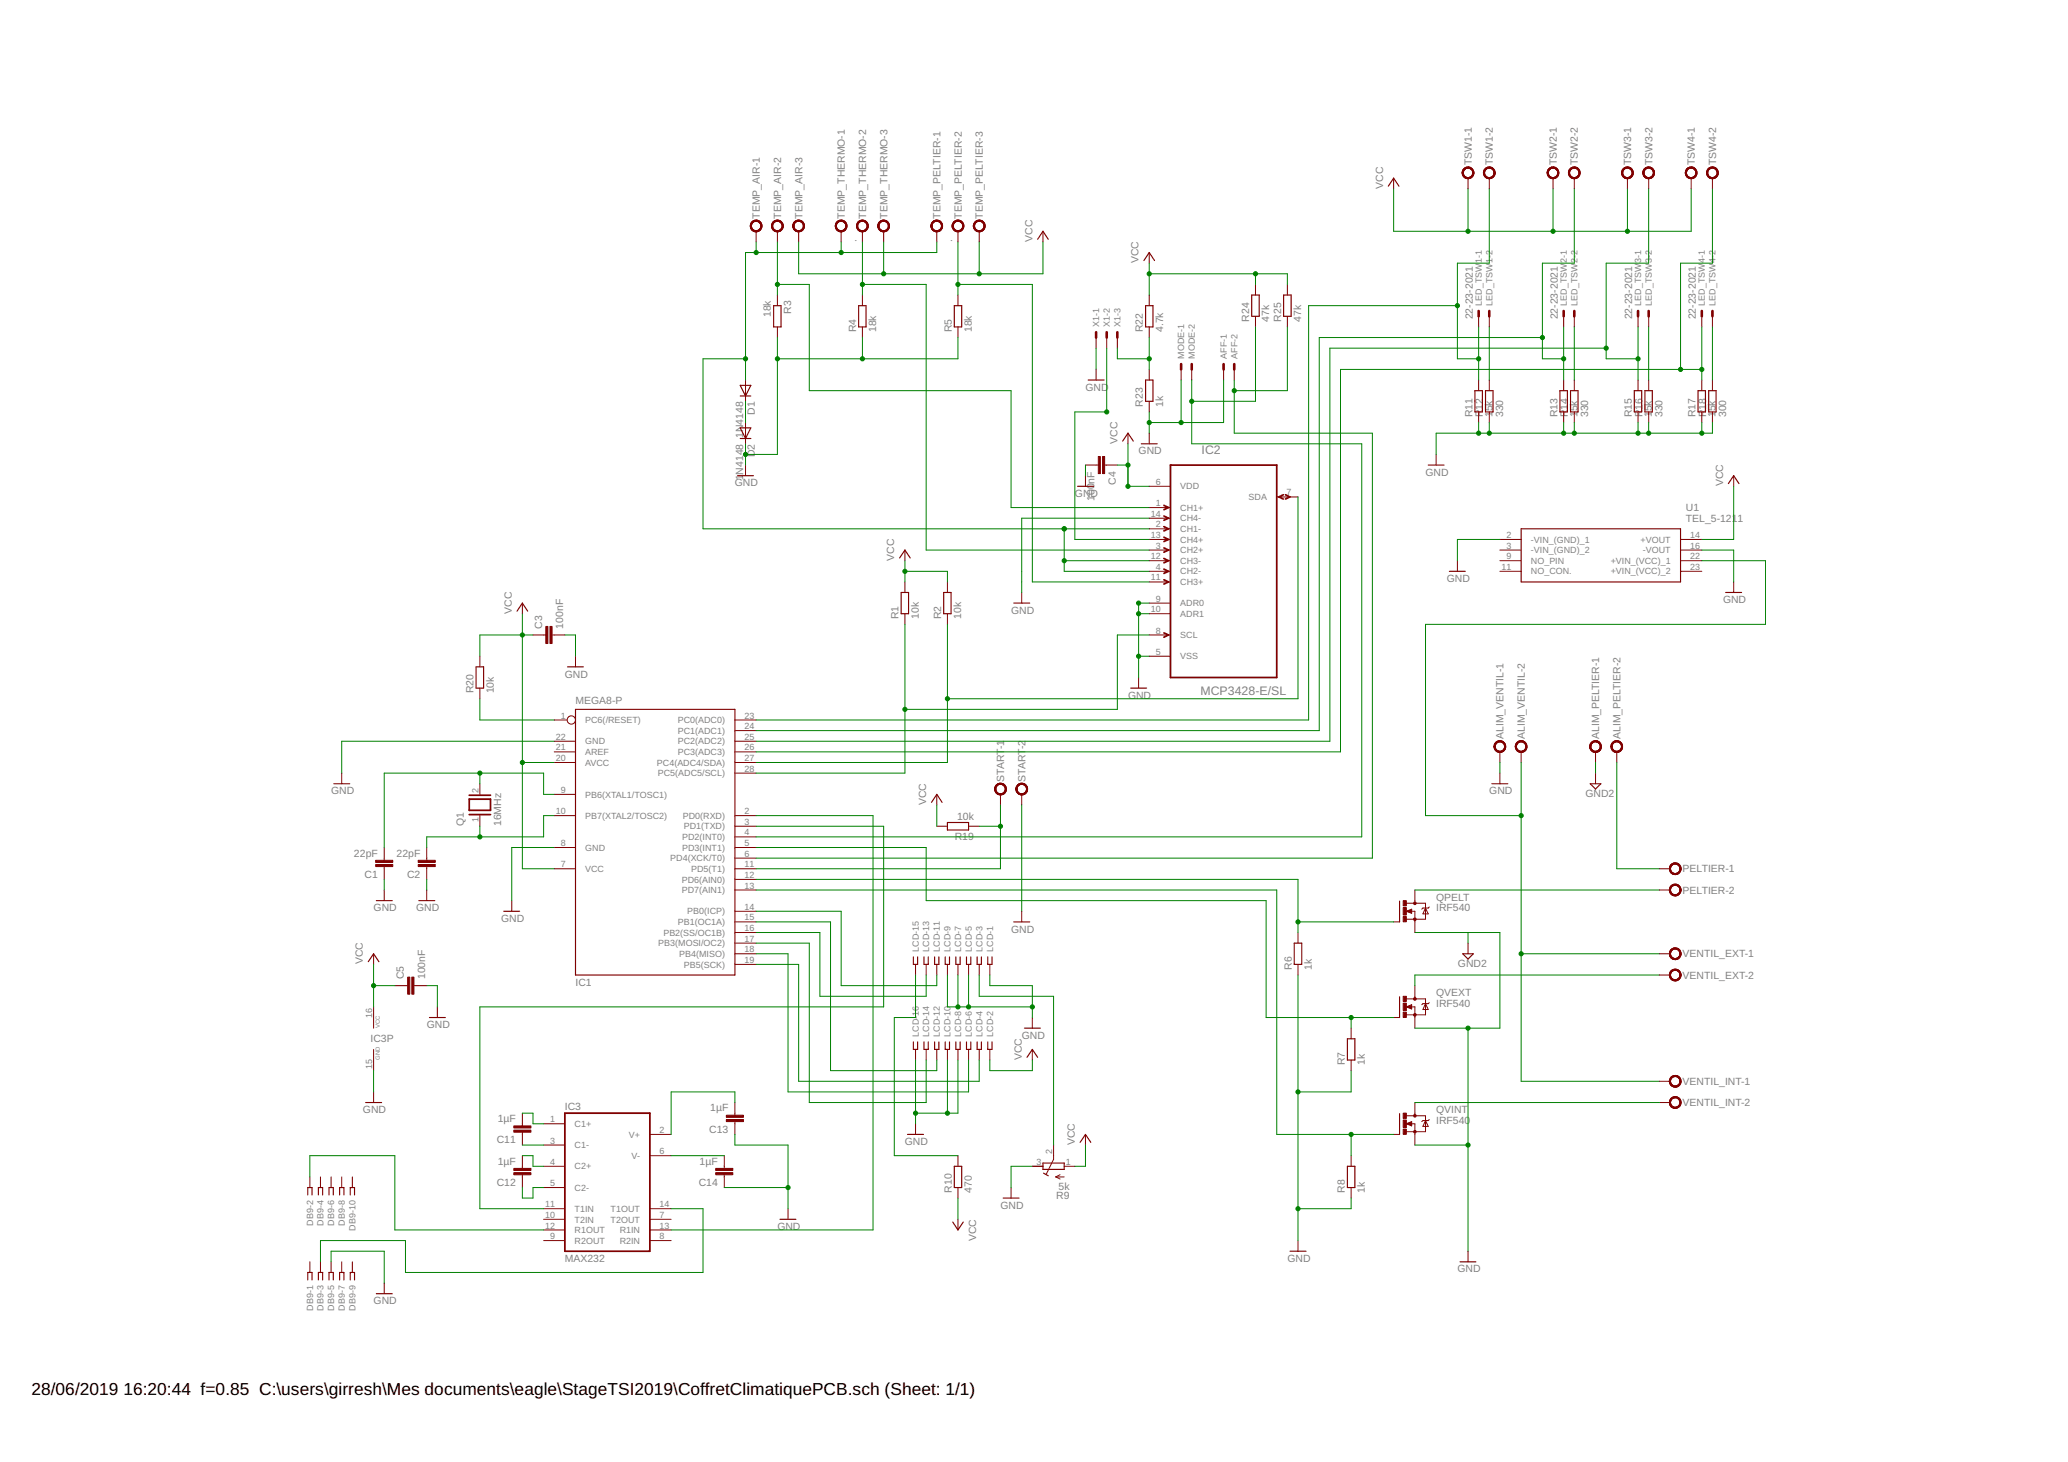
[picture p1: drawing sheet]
<svg xmlns="http://www.w3.org/2000/svg" width="420mm" height="297mm" viewBox="0 0 420 297" stroke-linecap="round" stroke-linejoin="round" font-family="sans-serif">
<defs><g id="words">
<g font-size="3.9">
<text x="6.4" y="283.3">28/06/2019</text>
<text x="25.1" y="283.3">16:20:44 f=0.85 C:\users\girresh\Mes documents\eagle\StageTSI2019\CoffretClimatiquePCB.sch (Sheet: 1/1)</text>
</g>
<g font-size="2.8" fill="#808080">
<text x="244.1" y="92.2">IC2</text>
<text x="243.9" y="141.3">MCP3428-E/SL</text>
</g>
<g font-size="2.4" fill="#808080">
<text x="299" y="33.6" transform="rotate(-90 299 33.6)">TSW1-1</text>
<text x="303.3" y="33.6" transform="rotate(-90 303.3 33.6)">TSW1-2</text>
<text x="316.3" y="33.6" transform="rotate(-90 316.3 33.6)">TSW2-1</text>
<text x="320.6" y="33.6" transform="rotate(-90 320.6 33.6)">TSW2-2</text>
<text x="331.4" y="33.6" transform="rotate(-90 331.4 33.6)">TSW3-1</text>
<text x="335.7" y="33.6" transform="rotate(-90 335.7 33.6)">TSW3-2</text>
<text x="344.3" y="33.6" transform="rotate(-90 344.3 33.6)">TSW4-1</text>
<text x="348.7" y="33.6" transform="rotate(-90 348.7 33.6)">TSW4-2</text>
<text x="281" y="38.4" transform="rotate(-90 281 38.4)">VCC</text>
<text x="154.4" y="44.4" transform="rotate(-90 154.4 44.4)">TEMP_AIR-1</text>
<text x="158.7" y="44.4" transform="rotate(-90 158.7 44.4)">TEMP_AIR-2</text>
<text x="163" y="44.4" transform="rotate(-90 163 44.4)">TEMP_AIR-3</text>
<text x="171.6" y="44.4" transform="rotate(-90 171.6 44.4)">TEMP_THERMO-1</text>
<text x="176" y="44.4" transform="rotate(-90 176 44.4)">TEMP_THERMO-2</text>
<text x="180.3" y="44.4" transform="rotate(-90 180.3 44.4)">TEMP_THERMO-3</text>
<text x="191.1" y="44.4" transform="rotate(-90 191.1 44.4)">TEMP_PELTIER-1</text>
<text x="195.4" y="44.4" transform="rotate(-90 195.4 44.4)">TEMP_PELTIER-2</text>
<text x="199.7" y="44.4" transform="rotate(-90 199.7 44.4)">TEMP_PELTIER-3</text>
<text x="174" y="49.2" transform="rotate(-90 174 49.2)">.</text>
<text x="193.5" y="49.2" transform="rotate(-90 193.5 49.2)">.</text>
<text x="209.7" y="49.2" transform="rotate(-90 209.7 49.2)">VCC</text>
<text x="231.3" y="53.5" transform="rotate(-90 231.3 53.5)">VCC</text>
<text x="156.6" y="64.5" transform="rotate(-90 156.6 64.5)">18k</text>
<text x="160.7" y="63.7" transform="rotate(-90 160.7 63.7)">R3</text>
<text x="253.8" y="65.3" transform="rotate(-90 253.8 65.3)">R24</text>
<text x="257.9" y="65.3" transform="rotate(-90 257.9 65.3)">47k</text>
<text x="260.3" y="65.3" transform="rotate(-90 260.3 65.3)">R25</text>
<text x="264.4" y="65.3" transform="rotate(-90 264.4 65.3)">47k</text>
<text x="299.2" y="64.9" transform="rotate(-90 299.2 64.9)">22-23-2021</text>
<text x="316.5" y="64.9" transform="rotate(-90 316.5 64.9)">22-23-2021</text>
<text x="331.6" y="64.9" transform="rotate(-90 331.6 64.9)">22-23-2021</text>
<text x="344.6" y="64.9" transform="rotate(-90 344.6 64.9)">22-23-2021</text>
<text x="173.9" y="67.5" transform="rotate(-90 173.9 67.5)">R4</text>
<text x="178" y="67.5" transform="rotate(-90 178 67.5)">18k</text>
<text x="193.4" y="67.5" transform="rotate(-90 193.4 67.5)">R5</text>
<text x="197.4" y="67.5" transform="rotate(-90 197.4 67.5)">18k</text>
<text x="232.2" y="67.5" transform="rotate(-90 232.2 67.5)">R22</text>
<text x="236.3" y="67.5" transform="rotate(-90 236.3 67.5)">4.7k</text>
<text x="220.5" y="79.4">GND</text>
<text x="232.2" y="82.6" transform="rotate(-90 232.2 82.6)">R23</text>
<text x="236.3" y="82.6" transform="rotate(-90 236.3 82.6)">1k</text>
<text x="151" y="89" transform="rotate(-90 151 89)">1N</text>
<text x="151" y="86.3" transform="rotate(-90 151 86.3)">4148</text>
<text x="153.4" y="84.2" transform="rotate(-90 153.4 84.2)">D1</text>
<text x="299.1" y="84.8" transform="rotate(-90 299.1 84.8)">R11</text>
<text x="301.3" y="84.8" transform="rotate(-90 301.3 84.8)">R12</text>
<text x="303.2" y="84.8" transform="rotate(-90 303.2 84.8)">15k</text>
<text x="305.4" y="84.8" transform="rotate(-90 305.4 84.8)">330</text>
<text x="316.4" y="84.8" transform="rotate(-90 316.4 84.8)">R13</text>
<text x="318.6" y="84.8" transform="rotate(-90 318.6 84.8)">R14</text>
<text x="320.5" y="84.8" transform="rotate(-90 320.5 84.8)">15k</text>
<text x="322.7" y="84.8" transform="rotate(-90 322.7 84.8)">330</text>
<text x="331.5" y="84.8" transform="rotate(-90 331.5 84.8)">R15</text>
<text x="333.7" y="84.8" transform="rotate(-90 333.7 84.8)">R16</text>
<text x="335.6" y="84.8" transform="rotate(-90 335.6 84.8)">15k</text>
<text x="337.8" y="84.8" transform="rotate(-90 337.8 84.8)">330</text>
<text x="344.5" y="84.8" transform="rotate(-90 344.5 84.8)">R17</text>
<text x="346.6" y="84.8" transform="rotate(-90 346.6 84.8)">R18</text>
<text x="348.6" y="84.8" transform="rotate(-90 348.6 84.8)">15k</text>
<text x="350.7" y="84.8" transform="rotate(-90 350.7 84.8)">300</text>
<text x="153.4" y="92.9" transform="rotate(-90 153.4 92.9)">D2</text>
<text x="227" y="90.2" transform="rotate(-90 227 90.2)">VCC</text>
<text x="231.3" y="92.3">GND</text>
<text x="149.3" y="98.8">GND</text>
<text x="151" y="97.6" transform="rotate(-90 151 97.6)">1</text>
<text x="151" y="96.4" transform="rotate(-90 151 96.4)">N4148</text>
<text x="218.4" y="101">GND</text>
<text x="222.4" y="101.8" transform="rotate(-90 222.4 101.8)">100nF</text>
<text x="226.7" y="98.5" transform="rotate(-90 226.7 98.5)">C4</text>
<text x="289.6" y="96.6">GND</text>
<text x="350.1" y="98.8" transform="rotate(-90 350.1 98.8)">VCC</text>
<text x="342.5" y="106">TEL_5-1211</text>
<text x="342.5" y="103.9">U1</text>
<text x="181.7" y="113.9" transform="rotate(-90 181.7 113.9)">VCC</text>
<text x="293.9" y="118.2">GND</text>
<text x="104" y="124.7" transform="rotate(-90 104 124.7)">VCC</text>
<text x="182.6" y="125.8" transform="rotate(-90 182.6 125.8)">R1</text>
<text x="186.7" y="125.8" transform="rotate(-90 186.7 125.8)">10k</text>
<text x="191.2" y="125.8" transform="rotate(-90 191.2 125.8)">R2</text>
<text x="195.3" y="125.8" transform="rotate(-90 195.3 125.8)">10k</text>
<text x="205.4" y="124.7">GND</text>
<text x="350.1" y="122.5">GND</text>
<text x="110.1" y="127.7" transform="rotate(-90 110.1 127.7)">C3</text>
<text x="114.4" y="127.7" transform="rotate(-90 114.4 127.7)">100nF</text>
<text x="114.8" y="137.7">GND</text>
<text x="96.2" y="140.9" transform="rotate(-90 96.2 140.9)">R20</text>
<text x="100.3" y="140.9" transform="rotate(-90 100.3 140.9)">10k</text>
<text x="116.9" y="143.1">MEGA8-P</text>
<text x="229.2" y="142">GND</text>
<text x="204" y="152.2" transform="rotate(-90 204 152.2)">-1</text>
<text x="208.3" y="152.2" transform="rotate(-90 208.3 152.2)">-2</text>
<text x="305.5" y="150.2" transform="rotate(-90 305.5 150.2)">ALIM_VENTIL-1</text>
<text x="309.8" y="150.2" transform="rotate(-90 309.8 150.2)">ALIM_VENTIL-2</text>
<text x="324.9" y="150.2" transform="rotate(-90 324.9 150.2)">ALIM_PELTIER-1</text>
<text x="329.2" y="150.2" transform="rotate(-90 329.2 150.2)">ALIM_PELTIER-2</text>
<text x="67.3" y="161.4">GND</text>
<text x="204" y="158.8" transform="rotate(-90 204 158.8)">START</text>
<text x="208.3" y="158.8" transform="rotate(-90 208.3 158.8)">START</text>
<text x="302.6" y="161.4">GND</text>
<text x="322.1" y="161.9">GND2</text>
<text x="94.3" y="167.9" transform="rotate(-90 94.3 167.9)">Q1</text>
<text x="101.8" y="167.9" transform="rotate(-90 101.8 167.9)">16MHz</text>
<text x="188.2" y="163.6" transform="rotate(-90 188.2 163.6)">VCC</text>
<text x="194.4" y="166.6">10k</text>
<text x="194" y="170.7">R19</text>
<text x="71.9" y="174">22pF</text>
<text x="74.1" y="178.3">C1</text>
<text x="80.6" y="174">22pF</text>
<text x="82.7" y="178.3">C2</text>
<text x="341.9" y="177.3">PELTIER-1</text>
<text x="75.9" y="185.1">GND</text>
<text x="84.5" y="185.1">GND</text>
<text x="291.8" y="185.1">IRF540</text>
<text x="291.8" y="183">QPELT</text>
<text x="341.9" y="181.6">PELTIER-2</text>
<text x="101.8" y="187.3">GND</text>
<text x="205.4" y="189.5">GND</text>
<text x="73.7" y="195.9" transform="rotate(-90 73.7 195.9)">VCC</text>
<text x="262.4" y="197" transform="rotate(-90 262.4 197)">R6</text>
<text x="266.5" y="197" transform="rotate(-90 266.5 197)">1k</text>
<text x="296.2" y="196.5">GND2</text>
<text x="341.9" y="194.5">VENTIL_EXT-1</text>
<text x="82.1" y="199" transform="rotate(-90 82.1 199)">C5</text>
<text x="86.4" y="199" transform="rotate(-90 86.4 199)">100nF</text>
<text x="116.9" y="200.3">IC1</text>
<text x="291.8" y="202.4">QVEXT</text>
<text x="341.9" y="198.9">VENTIL_EXT-2</text>
<text x="86.7" y="208.9">GND</text>
<text x="291.8" y="204.6">IRF540</text>
<text x="75.3" y="211.7">IC3P</text>
<text x="207.6" y="215.4" transform="rotate(-90 207.6 215.4)">VCC</text>
<text x="207.6" y="211">GND</text>
<text x="273.2" y="216.4" transform="rotate(-90 273.2 216.4)">R7</text>
<text x="277.3" y="216.4" transform="rotate(-90 277.3 216.4)">1k</text>
<text x="341.9" y="220.4">VENTIL_INT-1</text>
<text x="73.7" y="226.2">GND</text>
<text x="101.1" y="228">1µF</text>
<text x="114.8" y="225.6">IC3</text>
<text x="144.3" y="225.8">1µF</text>
<text x="291.8" y="226.2">QVINT</text>
<text x="341.9" y="224.8">VENTIL_INT-2</text>
<text x="100.9" y="232.3">C11</text>
<text x="144.1" y="230.1">C13</text>
<text x="183.8" y="232.6">GND</text>
<text x="218.4" y="232.6" transform="rotate(-90 218.4 232.6)">VCC</text>
<text x="291.8" y="228.3">IRF540</text>
<text x="101.1" y="236.6">1µF</text>
<text x="142.1" y="236.6">1µF</text>
<text x="100.9" y="240.9">C12</text>
<text x="142" y="240.9">C14</text>
<text x="193.4" y="242.3" transform="rotate(-90 193.4 242.3)">R10</text>
<text x="197.4" y="242.3" transform="rotate(-90 197.4 242.3)">470</text>
<text x="203.3" y="245.6">GND</text>
<text x="214.6" y="243.5">R9</text>
<text x="215.1" y="241.7">5k</text>
<text x="273.2" y="242.3" transform="rotate(-90 273.2 242.3)">R8</text>
<text x="277.3" y="242.3" transform="rotate(-90 277.3 242.3)">1k</text>
<text x="157.9" y="249.9">GND</text>
<text x="114.8" y="256.4">MAX232</text>
<text x="198.3" y="252.2" transform="rotate(-90 198.3 252.2)">VCC</text>
<text x="261.6" y="256.4">GND</text>
<text x="296.1" y="258.5">GND</text>
<text x="75.9" y="265">GND</text>
</g>
<g font-size="2" fill="#808080">
<text x="301.1" y="62.1" transform="rotate(-90 301.1 62.1)">LED_TSW1-1</text>
<text x="303.2" y="62.1" transform="rotate(-90 303.2 62.1)">LED_TSW1-2</text>
<text x="318.3" y="62.1" transform="rotate(-90 318.3 62.1)">LED_TSW2-1</text>
<text x="320.5" y="62.1" transform="rotate(-90 320.5 62.1)">LED_TSW2-2</text>
<text x="333.4" y="62.1" transform="rotate(-90 333.4 62.1)">LED_TSW3-1</text>
<text x="335.6" y="62.1" transform="rotate(-90 335.6 62.1)">LED_TSW3-2</text>
<text x="346.4" y="62.1" transform="rotate(-90 346.4 62.1)">LED_TSW4-1</text>
<text x="348.6" y="62.1" transform="rotate(-90 348.6 62.1)">LED_TSW4-2</text>
<text x="223.3" y="66.4" transform="rotate(-90 223.3 66.4)">X1-1</text>
<text x="225.5" y="66.4" transform="rotate(-90 225.5 66.4)">X1-2</text>
<text x="227.7" y="66.4" transform="rotate(-90 227.7 66.4)">X1-3</text>
<text x="240.6" y="72.9" transform="rotate(-90 240.6 72.9)">MODE-1</text>
<text x="242.8" y="72.9" transform="rotate(-90 242.8 72.9)">MODE-2</text>
<text x="249.3" y="72.9" transform="rotate(-90 249.3 72.9)">AFF-1</text>
<text x="251.4" y="72.9" transform="rotate(-90 251.4 72.9)">AFF-2</text>
<text x="234.8" y="98.5">6</text>
<text x="239.8" y="99.4">VDD</text>
<text x="253.7" y="101.6">SDA</text>
<text x="261.4" y="100.7">7</text>
<text x="233.8" y="105">14</text>
<text x="234.8" y="102.8">1</text>
<text x="234.8" y="107.1">2</text>
<text x="239.8" y="103.8">CH1+</text>
<text x="239.8" y="105.9">CH4-</text>
<text x="233.8" y="109.3">13</text>
<text x="233.8" y="113.6">12</text>
<text x="234.8" y="111.4">3</text>
<text x="239.8" y="108.1">CH1-</text>
<text x="239.8" y="110.2">CH4+</text>
<text x="239.8" y="112.4">CH2+</text>
<text x="306.1" y="109.3">2</text>
<text x="306.1" y="111.4">3</text>
<text x="306.1" y="113.6">9</text>
<text x="311" y="110.2">-VIN_(GND)_1</text>
<text x="311" y="112.4">-VIN_(GND)_2</text>
<text x="333.3" y="110.2">+VOUT</text>
<text x="333.8" y="112.4">-VOUT</text>
<text x="343.4" y="109.3">14</text>
<text x="343.4" y="111.4">16</text>
<text x="343.4" y="113.6">22</text>
<text x="233.8" y="117.9">11</text>
<text x="234.8" y="115.8">4</text>
<text x="239.8" y="114.6">CH3-</text>
<text x="239.8" y="116.7">CH2-</text>
<text x="239.8" y="118.9">CH3+</text>
<text x="305" y="115.8">11</text>
<text x="311" y="114.6">NO_PIN</text>
<text x="311" y="116.7">NO_CON.</text>
<text x="327.3" y="114.6">+VIN_(VCC)_1</text>
<text x="327.3" y="116.7">+VIN_(VCC)_2</text>
<text x="343.4" y="115.8">23</text>
<text x="233.8" y="124.4">10</text>
<text x="234.8" y="122.2">9</text>
<text x="239.8" y="123.2">ADR0</text>
<text x="239.8" y="125.4">ADR1</text>
<text x="234.8" y="128.7">8</text>
<text x="239.8" y="129.7">SCL</text>
<text x="234.8" y="133">5</text>
<text x="239.8" y="134">VSS</text>
<text x="113.9" y="146">1</text>
<text x="118.9" y="146.9">PC6(/RESET)</text>
<text x="137.7" y="149.1">PC1(ADC1)</text>
<text x="137.7" y="146.9">PC0(ADC0)</text>
<text x="151.3" y="148.1">24</text>
<text x="151.3" y="146">23</text>
<text x="112.9" y="150.3">22</text>
<text x="112.9" y="152.5">21</text>
<text x="112.9" y="154.6">20</text>
<text x="118.9" y="151.3">GND</text>
<text x="118.9" y="153.4">AREF</text>
<text x="118.9" y="155.6">AVCC</text>
<text x="133.5" y="155.6">PC4(ADC4/SDA)</text>
<text x="137.7" y="153.4">PC3(ADC3)</text>
<text x="137.7" y="151.2">PC2(ADC2)</text>
<text x="151.3" y="154.6">27</text>
<text x="151.3" y="152.5">26</text>
<text x="151.3" y="150.3">25</text>
<text x="97.2" y="161.1" transform="rotate(-90 97.2 161.1)">2</text>
<text x="113.9" y="161.1">9</text>
<text x="133.7" y="157.7">PC5(ADC5/SCL)</text>
<text x="151.3" y="156.8">28</text>
<text x="97.2" y="167" transform="rotate(-90 97.2 167)">1</text>
<text x="112.9" y="165.4">10</text>
<text x="118.9" y="166.4">PB7(XTAL2/TOSC2)</text>
<text x="118.9" y="162">PB6(XTAL1/TOSC1)</text>
<text x="138.7" y="166.4">PD0(RXD)</text>
<text x="151.3" y="167.6">3</text>
<text x="151.3" y="165.4">2</text>
<text x="113.9" y="171.9">8</text>
<text x="118.9" y="172.8">GND</text>
<text x="138.6" y="172.8">PD3(INT1)</text>
<text x="138.6" y="170.7">PD2(INT0)</text>
<text x="138.9" y="168.5">PD1(TXD)</text>
<text x="151.3" y="171.9">5</text>
<text x="151.3" y="169.7">4</text>
<text x="113.9" y="176.2">7</text>
<text x="118.9" y="177.2">VCC</text>
<text x="136.2" y="175">PD4(XCK/T0)</text>
<text x="138.5" y="179.3">PD6(AIN0)</text>
<text x="140.4" y="177.2">PD5(T1)</text>
<text x="151.3" y="178.4">12</text>
<text x="151.3" y="176.2">11</text>
<text x="151.3" y="174">6</text>
<text x="138.5" y="181.5">PD7(AIN1)</text>
<text x="139.6" y="185.8">PB0(ICP)</text>
<text x="151.3" y="184.8">14</text>
<text x="151.3" y="180.5">13</text>
<text x="134.8" y="190.1">PB2(SS/OC1B)</text>
<text x="137.7" y="187.9">PB1(OC1A)</text>
<text x="151.3" y="191.3">17</text>
<text x="151.3" y="189.2">16</text>
<text x="151.3" y="187">15</text>
<text x="133.8" y="192.3">PB3(MOSI/OC2)</text>
<text x="138" y="194.4">PB4(MISO)</text>
<text x="138.9" y="196.6">PB5(SCK)</text>
<text x="151.3" y="195.6">19</text>
<text x="151.3" y="193.5">18</text>
<text x="186.7" y="193.3" transform="rotate(-90 186.7 193.3)">LCD-15</text>
<text x="188.8" y="193.3" transform="rotate(-90 188.8 193.3)">LCD-13</text>
<text x="191" y="193.3" transform="rotate(-90 191 193.3)">LCD-11</text>
<text x="193.1" y="193.3" transform="rotate(-90 193.1 193.3)">LCD-9</text>
<text x="195.3" y="193.3" transform="rotate(-90 195.3 193.3)">LCD-7</text>
<text x="197.4" y="193.3" transform="rotate(-90 197.4 193.3)">LCD-5</text>
<text x="199.6" y="193.3" transform="rotate(-90 199.6 193.3)">LCD-3</text>
<text x="201.8" y="193.3" transform="rotate(-90 201.8 193.3)">LCD-1</text>
<text x="75.6" y="206.9" transform="rotate(-90 75.6 206.9)">16</text>
<text x="186.7" y="210.6" transform="rotate(-90 186.7 210.6)">LCD-16</text>
<text x="188.8" y="210.6" transform="rotate(-90 188.8 210.6)">LCD-14</text>
<text x="191" y="210.6" transform="rotate(-90 191 210.6)">LCD-12</text>
<text x="193.1" y="210.6" transform="rotate(-90 193.1 210.6)">LCD-10</text>
<text x="195.3" y="210.6" transform="rotate(-90 195.3 210.6)">LCD-8</text>
<text x="197.4" y="210.6" transform="rotate(-90 197.4 210.6)">LCD-6</text>
<text x="199.6" y="210.6" transform="rotate(-90 199.6 210.6)">LCD-4</text>
<text x="201.8" y="210.6" transform="rotate(-90 201.8 210.6)">LCD-2</text>
<text x="75.6" y="217.2" transform="rotate(-90 75.6 217.2)">15</text>
<text x="111.8" y="228">1</text>
<text x="111.8" y="232.3">3</text>
<text x="116.7" y="229">C1+</text>
<text x="116.7" y="233.3">C1-</text>
<text x="127.8" y="231.1">V+</text>
<text x="134" y="230.2">2</text>
<text x="111.8" y="236.6">4</text>
<text x="116.7" y="237.6">C2+</text>
<text x="128.3" y="235.4">V-</text>
<text x="134" y="234.5">6</text>
<text x="210.6" y="236.6">3</text>
<text x="213.8" y="234.5" transform="rotate(-90 213.8 234.5)">2</text>
<text x="216.5" y="236.6">1</text>
<text x="110.7" y="245.3">11</text>
<text x="111.8" y="241">5</text>
<text x="116.7" y="241.9">C2-</text>
<text x="134" y="245.3">14</text>
<text x="63.6" y="249" transform="rotate(-90 63.6 249)">DB9-2</text>
<text x="65.8" y="249" transform="rotate(-90 65.8 249)">DB9-4</text>
<text x="67.9" y="249" transform="rotate(-90 67.9 249)">DB9-6</text>
<text x="70.1" y="249" transform="rotate(-90 70.1 249)">DB9-8</text>
<text x="72.2" y="250" transform="rotate(-90 72.2 250)">DB9-10</text>
<text x="110.7" y="247.4">10</text>
<text x="110.7" y="249.6">12</text>
<text x="111.8" y="251.8">9</text>
<text x="116.7" y="246.2">T1IN</text>
<text x="116.7" y="248.4">T2IN</text>
<text x="116.7" y="250.6">R1OUT</text>
<text x="124.1" y="246.2">T1OUT</text>
<text x="124.1" y="248.4">T2OUT</text>
<text x="125.9" y="250.5">R1IN</text>
<text x="134" y="247.4">7</text>
<text x="134" y="249.6">13</text>
<text x="134" y="251.8">8</text>
<text x="116.7" y="252.7">R2OUT</text>
<text x="125.9" y="252.7">R2IN</text>
<text x="63.6" y="266.3" transform="rotate(-90 63.6 266.3)">DB9-1</text>
<text x="65.8" y="266.3" transform="rotate(-90 65.8 266.3)">DB9-3</text>
<text x="67.9" y="266.3" transform="rotate(-90 67.9 266.3)">DB9-5</text>
<text x="70.1" y="266.3" transform="rotate(-90 70.1 266.3)">DB9-7</text>
<text x="72.2" y="266.3" transform="rotate(-90 72.2 266.3)">DB9-9</text>
</g>
<g font-size="1.4" fill="#808080">
<text x="77.2" y="208.9" transform="rotate(-90 77.2 208.9)">VCC</text>
<text x="77.2" y="215.4" transform="rotate(-90 77.2 215.4)">GND</text>
</g>
</g></defs>
<g fill="none" stroke="#800000" stroke-width=".23">
<path d="M282.1 37.8l1-1.6 1.1 1.6M210.8 48.6l1.1-1.6 1.1 1.6M232.4 52.9l1.1-1.6 1.1 1.6M254.3 59.9h1.5v4.4h-1.5zM260.8 59.9h1.5v4.4h-1.5zM150.4 78.3h2.1l-1 2.2zM157.2 62.1h1.5v4.3h-1.5zM174.5 62.1h1.5v4.3h-1.5zM193.9 62.1h1.5v4.3h-1.5zM221.1 77.2h3.2M232.7 62.1h1.6v4.3h-1.6zM232.7 77.2h1.6v4.3h-1.6z"/>
<path d="M299.7 79.4h1.5v4.3h-1.5zM301.8 79.4h1.5v4.3h-1.5zM316.9 79.4h1.6v4.3h-1.6zM319.1 79.4h1.5v4.3h-1.5zM332 79.4h1.5v4.3h-1.5zM334.2 79.4h1.5v4.3h-1.5zM345 79.4h1.5v4.3h-1.5zM347.2 79.4h1.5v4.3h-1.5zM149.8 96.6h3.3M150.4 80.5h2.1M150.4 86.9h2.1l-1 2.2zM150.4 89.1h2.1"/>
<path d="M218.9 98.8h3.3M228.1 89.6l1.1-1.6 1.1 1.6M231.9 90.2h3.2M290.2 94.5h3.2M351.2 98.3l1-1.7 1.1 1.7M182.8 113.4l1.1-1.6 1 1.6M294.5 116.1h3.2M309.1 107.4h32.3v10.8h-32.3zM96.7 135.5h1.6v4.3h-1.6zM105.1 124.2l1-1.7 1.1 1.7M115.3 135.5h3.2M183.1 120.4h1.5v4.3h-1.5z"/>
<path d="M191.7 120.4h1.5v4.3h-1.5zM206 122.5h3.2M229.7 139.8h3.3M350.6 120.4h3.2M67.8 159.2h3.3M116.9 144.1h32.4v54h-32.4zM303.1 159.2h3.2M323.1 159.2h2.1l-1 1.1zM189.3 163l1-1.6 1.1 1.6M192.5 167.1h4.3v1.5h-4.3zM74.8 195.4l1.1-1.6 1.1 1.6M76.5 183h3.2"/>
<path d="M85.1 183h3.2M102.3 185.1h3.3M185.6 194.4v1.5h.8v-1.5M187.7 194.4v1.5h.9v-1.5M189.9 194.4v1.5h.9v-1.5M192 194.4v1.5h.9v-1.5M194.2 194.4v1.5h.9v-1.5M196.4 194.4v1.5h.8v-1.5M198.5 194.4v1.5h.9v-1.5M200.7 194.4v1.5h.8v-1.5M206 187.3h3.2M263 191.6h1.5v4.3h-1.5z"/>
<path d="M284.4 183.1v4.2M297.2 193.8h2.1l-1 1.1zM87.2 206.7h3.3M185.6 211.7v1.5h.8v-1.5M187.7 211.7v1.5h.9v-1.5M189.9 211.7v1.5h.9v-1.5M192 211.7v1.5h.9v-1.5M194.2 211.7v1.5h.9v-1.5M196.4 211.7v1.5h.8v-1.5M198.5 211.7v1.5h.9v-1.5M200.7 211.7v1.5h.8v-1.5M208.1 208.9h3.3"/>
<path d="M208.7 214.8l1-1.6 1.1 1.6M273.7 211.1h1.6v4.3h-1.6zM284.4 202.5v4.2M74.3 224h3.2M184.4 230.5h3.2M193.9 237h1.5v4.3h-1.5zM211.9 236.3h4.3v1.3h-4.3zM212 238.4l1 .5M219.5 232.1l1-1.6 1.1 1.6M273.7 237h1.6v4.3h-1.6zM284.4 226.3v4.2M62.5 242.8v-1.5h.9v1.5"/>
<path d="M64.7 242.8v-1.5h.9v1.5M66.8 242.8v-1.5h.9v1.5M69 242.8v-1.5h.9v1.5M71.2 242.8v-1.5h.8v1.5M158.5 247.7h3.2M193.6 248.3l1 1.6 1.1-1.6M203.8 243.4h3.3M262.1 254.2h3.2M296.6 256.4h3.3M62.5 260.1v-1.6h.9v1.6M64.7 260.1v-1.6h.9v1.6M66.8 260.1v-1.6h.9v1.6"/>
<path d="M69 260.1v-1.6h.9v1.6M71.2 260.1v-1.6h.8v1.6M76.5 262.8h3.2"/>
</g>
<g fill="none" stroke="#800000" stroke-width=".2">
<path d="M283.1 36.2v2.2M298.3 36.2v2.2M302.6 36.2v2.2M315.5 36.2v2.2M319.8 36.2v2.2M330.6 36.2v2.2M335 36.2v2.2M343.6 36.2v2.2M347.9 36.2v2.2M153.6 47v2.1M157.9 47v2.1M157.9 59.9v2.2"/>
<path d="M162.3 47v2.1M170.9 47v2.1M175.2 47v2.1M175.2 59.9v2.2M179.5 47v2.1M190.3 47v2.1M194.6 47v2.1M194.6 59.9v2.2M198.9 47v2.1M211.9 47v2.1M233.5 51.3v2.2M233.5 59.9v2.2"/>
<path d="M255.1 57.8v2.1M261.6 57.8v2.1M151.5 77.2v4.3M157.9 66.4v2.2M175.2 66.4v2.2M194.6 66.4v2.2M222.7 68.6v2.1M222.7 75.1v2.1M224.9 68.6v2.1M227 68.6v2.1M233.5 66.4v2.2M233.5 75.1v2.1"/>
<path d="M240 75.1v2.1M242.1 75.1v2.1M248.6 75.1v2.1M250.8 75.1v2.1M255.1 64.3v2.1M261.6 64.3v2.1M300.4 64.3v2.1M300.4 77.2v2.2M302.6 64.3v2.1M302.6 77.2v2.2M317.7 64.3v2.1M317.7 77.2v2.2"/>
<path d="M319.8 64.3v2.1M319.8 77.2v2.2M332.8 64.3v2.1M332.8 77.2v2.2M335 64.3v2.1M335 77.2v2.2M345.8 64.3v2.1M345.8 77.2v2.2M347.9 64.3v2.1M347.9 77.2v2.2M151.5 85.9v4.3M151.5 94.5v2.1"/>
<path d="M220.5 94.5h2.6M220.5 96.6v2.2M224.4 94.5h2.6M229.2 88v2.2M233.5 98.8h4.3M233.5 81.5v2.2M233.5 88v2.2M291.8 92.3v2.2M300.4 83.7v2.2M302.6 83.7v2.2M317.7 83.7v2.2M319.8 83.7v2.2"/>
<path d="M332.8 83.7v2.2M335 83.7v2.2M345.8 83.7v2.2M347.9 83.7v2.2M352.2 96.6v2.2M183.9 111.8v2.1M183.9 118.2v2.2M192.5 118.2v2.2M233.5 103.1h4.3M233.5 105.3h4.3M233.5 107.4h4.3M233.5 109.6h4.3"/>
<path d="M233.5 111.8h4.3M233.5 113.9h4.3M233.5 116.1h4.3M233.5 118.2h4.3M259.4 101h4.3M296.1 113.9v2.2M304.7 109.6h4.4M304.7 111.8h4.4M304.7 113.9h4.4M304.7 116.1h4.4M341.4 109.6h4.4M341.4 111.8h4.4"/>
<path d="M341.4 113.9h4.4M341.4 116.1h4.4M352.2 118.2v2.2M97.5 133.3v2.2M97.5 139.8v2.2M106.1 122.5v2.2M108.3 129h2.6M112.2 129h2.6M116.9 133.3v2.2M183.9 124.7v2.2M192.5 124.7v2.2M207.6 120.4v2.1"/>
<path d="M231.3 137.6v2.2M233.5 122.5h4.3M233.5 124.7h4.3M233.5 129h4.3M233.5 133.3h4.3M69.4 157.1v2.1M97.5 159.2v2.2M112.6 150.6h4.3M112.6 152.8h4.3M112.6 154.9h4.3M112.6 146.3h2.6M149.3 150.6h4.3"/>
<path d="M149.3 152.8h4.3M149.3 154.9h4.3M149.3 157.1h4.3M149.3 148.4h4.3M149.3 146.3h4.3M304.7 152.8v2.1M304.7 157.1v2.1M309.1 152.8v2.1M324.2 152.8v2.1M324.2 157.1v2.1M328.5 152.8v2.1M78.1 172.2v2.6"/>
<path d="M78.1 176.1v2.6M86.7 172.2v2.6M86.7 176.1v2.6M97.5 165.7v2.2M112.6 165.7h4.3M112.6 161.4h4.3M112.6 172.2h4.3M112.6 176.5h4.3M149.3 165.7h4.3M149.3 172.2h4.3M149.3 176.5h4.3M149.3 178.7h4.3"/>
<path d="M149.3 174.3h4.3M149.3 170h4.3M149.3 167.9h4.3M190.3 167.9h2.2M190.3 161.4v2.2M196.8 167.9h2.1M203.3 161.4v2.2M207.6 161.4v2.2M337.1 176.5h2.2M75.9 193.8v2.1M78.1 180.8v2.2M86.7 180.8v2.2"/>
<path d="M104 183v2.1M149.3 195.9h4.3M149.3 193.8h4.3M149.3 191.6h4.3M149.3 189.5h4.3M149.3 187.3h4.3M149.3 185.1h4.3M149.3 180.8h4.3M186 195.9v2.2M188.2 195.9v2.2M190.3 195.9v2.2M192.5 195.9v2.2"/>
<path d="M194.6 195.9v2.2M196.8 195.9v2.2M198.9 195.9v2.2M201.1 195.9v2.2M207.6 185.1v2.2M263.7 189.5v2.1M263.7 195.9v2.2M283.1 187.3h1.3M285.7 185.1l1.1-.4v.9zM285.7 183.5h3.9v3.3h-3.9M286.7 185.1h.8v4.4M287.5 180.8v2.7"/>
<path d="M289.6 184.5l.6 1.2h-1.1zM290.4 184.3l-.2 .2h-1.1l-.2 .2M298.3 191.6v2.2M337.1 193.8h2.2M337.1 180.8h2.2M337.1 198.1h2.2M75.9 204.6v4.3M75.9 213.2v4.3M80.2 200.3h2.6M84.1 200.3h2.6M88.9 204.6v2.1M186 213.2v2.2"/>
<path d="M188.2 213.2v2.2M190.3 213.2v2.2M192.5 213.2v2.2M194.6 213.2v2.2M196.8 213.2v2.2M198.9 213.2v2.2M201.1 213.2v2.2M209.7 206.7v2.2M209.7 213.2v2.2M274.5 208.9v2.2M274.5 215.4v2.1M283.1 206.7h1.3"/>
<path d="M285.7 204.6l1.1-.5v.9zM285.7 202.9h3.9v3.3h-3.9M286.7 204.6h.8v4.3M287.5 200.3v2.6M289.6 203.9l.6 1.2h-1.1zM290.4 203.7l-.2 .2h-1.1l-.2 .2M337.1 219.7h2.2M62.9 239.1v2.2M65.1 239.1v2.2M67.3 239.1v2.2M69.4 239.1v2.2M71.6 239.1v2.2"/>
<path d="M75.9 221.8v2.2M106.1 226.2v2.5M106.1 230v2.6M106.1 234.8v2.6M106.1 238.7v2.6M110.4 228.3h4.4M110.4 232.6h4.4M110.4 237h4.4M132 230.5h4.4M132 234.8h4.4M147.2 234.8v2.6M147.2 238.7v2.6"/>
<path d="M149.3 224v2.6M149.3 227.9v2.6M186 228.3v2.2M194.6 234.8v2.2M209.7 237h2.2M214.1 232.6v2.9l-1.5 3M214.5 239.1h1.7M214.5 239.1l.9 .4M215.4 238.7l-.9 .4M216.2 237h2.2M220.5 230.5v2.1M274.5 234.8v2.2"/>
<path d="M283.1 230.5h1.3M285.7 228.3l1.1-.4v.8zM285.7 226.7h3.9v3.2h-3.9M286.7 228.3h.8v4.3M287.5 224v2.7M289.6 227.7l.6 1.2h-1.1zM290.4 227.5l-.2 .2h-1.1l-.2 .2M337.1 224h2.2M62.9 256.4v2.1M65.1 256.4v2.1M67.3 256.4v2.1M69.4 256.4v2.1"/>
<path d="M71.6 256.4v2.1M110.4 241.3h4.4M110.4 245.6h4.4M110.4 247.7h4.4M110.4 249.9h4.4M110.4 252.1h4.4M132 245.6h4.4M132 247.7h4.4M132 249.9h4.4M132 252.1h4.4M160.1 245.6v2.1M194.6 241.3v2.1"/>
<path d="M194.6 247.7v2.2M205.4 241.3v2.1M263.7 252.1v2.1M274.5 241.3v2.1M298.3 254.2v2.2M78.1 260.7v2.1"/>
<circle cx="116.1" cy="146.3" r=".85"/>
</g>
<g fill="none" stroke="#800000" stroke-width=".36">
<path d="M237.8 94.5h21.6v43.1h-21.6zM236.5 102.7l.9 .4-.9 .4M236.5 104.8l.9 .5-.9 .4M236.5 107l.9 .4-.9 .5M236.5 109.2l.9 .4-.9 .4M236.5 111.3l.9 .5-.9 .4M236.5 113.5l.9 .4-.9 .4M236.5 115.6l.9 .5-.9 .4M236.5 117.8l.9 .4-.9 .5M260.7 100.5l-.9 .5 .9 .4M261.2 100.5l.9 .5-.9 .4M236.5 128.6l.9 .4-.9 .5"/>
<path d="M95.3 162.4h4.4v2.2h-4.4zM95.3 161.6h4.4M95.3 165.5h4.4M114.8 226.2h17.2v28h-17.2z"/>
</g>
<g fill="#800000" stroke="#800000" stroke-width=".2">
<path d="M76.3 174.8h3.5v.4h-3.5z"/>
<path d="M76.3 175.6h3.5v.5h-3.5z"/>
<path d="M85 174.8h3.4v.4h-3.4z"/>
<path d="M85 175.6h3.4v.5h-3.4z"/>
<path d="M111.7 127.3h.5v3.4h-.5z"/>
<path d="M110.9 127.3h.4v3.4h-.4z"/>
<path d="M223.1 92.8h.5v3.4h-.5z"/>
<path d="M224 92.8h.4v3.4h-.4z"/>
<path d="M83.7 198.5h.4v3.5h-.4z"/>
<path d="M82.8 198.5h.4v3.5h-.4z"/>
<path d="M285.1 186.2h.6v1.1h-.6z"/>
<path d="M285.1 183h.6v1h-.6z"/>
<path d="M285.1 184.4h.6v1.5h-.6z"/>
<path d="M285.1 205.7h.6v1h-.6z"/>
<path d="M285.1 202.4h.6v1.1h-.6z"/>
<path d="M285.1 203.8h.6v1.5h-.6z"/>
<path d="M285.1 229.4h.6v1.1h-.6z"/>
<path d="M285.1 226.2h.6v1h-.6z"/>
<path d="M285.1 227.6h.6v1.5h-.6z"/>
<path d="M104.4 228.7h3.5v.5h-3.5z"/>
<path d="M104.4 229.6h3.5v.4h-3.5z"/>
<path d="M104.4 237.4h3.5v.4h-3.5z"/>
<path d="M104.4 238.3h3.5v.4h-3.5z"/>
<path d="M147.6 226.6h3.4v.4h-3.4z"/>
<path d="M147.6 227.5h3.4v.4h-3.4z"/>
<path d="M145.4 237.4h3.5v.4h-3.5z"/>
<path d="M145.4 238.3h3.5v.4h-3.5z"/>
</g>
<g fill="#800000" stroke="#800000" stroke-width=".2">
<path d="M339.5 192.9a1.18 1.18 0 0 1 1.9 .3 1.18 1.18 0 0 1-.7 1.7 1.18 1.18 0 0 1-1.5-1.1h.2a.97 .97 0 0 1 1.3-.9 .97 .97 0 0 1 .3 1.6 .97 .97 0 0 1-1.6-.5v-.2h-.2z" fill-rule="evenodd"/>
<path d="M339.5 192.9a1.18 1.18 0 0 1 1.9 .3 1.18 1.18 0 0 1-.7 1.7 1.18 1.18 0 0 1-1.5-1.1h.2a.97 .97 0 0 1 1.3-.9 .97 .97 0 0 1 .3 1.6 .97 .97 0 0 1-1.6-.5v-.2h-.2z" fill-rule="evenodd"/>
<path d="M339.5 192.9a1.18 1.18 0 0 1 1.9 .3 1.18 1.18 0 0 1-.7 1.7 1.18 1.18 0 0 1-1.5-1.1h.2a.97 .97 0 0 1 1.3-.9 .97 .97 0 0 1 .3 1.6 .97 .97 0 0 1-1.6-.5v-.2h-.2z" fill-rule="evenodd"/>
<path d="M339.5 197.2a1.18 1.18 0 0 1 1.9 .3 1.18 1.18 0 0 1-.7 1.7 1.18 1.18 0 0 1-1.5-1.1h.2a.97 .97 0 0 1 1.3-.9 .97 .97 0 0 1 .3 1.6 .97 .97 0 0 1-1.6-.4v-.3h-.2z" fill-rule="evenodd"/>
<path d="M339.5 197.2a1.18 1.18 0 0 1 1.9 .3 1.18 1.18 0 0 1-.7 1.7 1.18 1.18 0 0 1-1.5-1.1h.2a.97 .97 0 0 1 1.3-.9 .97 .97 0 0 1 .3 1.6 .97 .97 0 0 1-1.6-.4v-.3h-.2z" fill-rule="evenodd"/>
<path d="M339.5 197.2a1.18 1.18 0 0 1 1.9 .3 1.18 1.18 0 0 1-.7 1.7 1.18 1.18 0 0 1-1.5-1.1h.2a.97 .97 0 0 1 1.3-.9 .97 .97 0 0 1 .3 1.6 .97 .97 0 0 1-1.6-.4v-.3h-.2z" fill-rule="evenodd"/>
<path d="M339.5 218.8a1.18 1.18 0 0 1 1.9 .3 1.18 1.18 0 0 1-.7 1.7 1.18 1.18 0 0 1-1.5-1.1h.2a.97 .97 0 0 1 1.3-.9 .97 .97 0 0 1 .3 1.6 .97 .97 0 0 1-1.6-.5v-.2h-.2z" fill-rule="evenodd"/>
<path d="M339.5 218.8a1.18 1.18 0 0 1 1.9 .3 1.18 1.18 0 0 1-.7 1.7 1.18 1.18 0 0 1-1.5-1.1h.2a.97 .97 0 0 1 1.3-.9 .97 .97 0 0 1 .3 1.6 .97 .97 0 0 1-1.6-.5v-.2h-.2z" fill-rule="evenodd"/>
<path d="M339.5 218.8a1.18 1.18 0 0 1 1.9 .3 1.18 1.18 0 0 1-.7 1.7 1.18 1.18 0 0 1-1.5-1.1h.2a.97 .97 0 0 1 1.3-.9 .97 .97 0 0 1 .3 1.6 .97 .97 0 0 1-1.6-.5v-.2h-.2z" fill-rule="evenodd"/>
<path d="M339.5 223.1a1.18 1.18 0 0 1 1.9 .3 1.18 1.18 0 0 1-.7 1.7 1.18 1.18 0 0 1-1.5-1.1h.2a.97 .97 0 0 1 1.3-.9 .97 .97 0 0 1 .3 1.6 .97 .97 0 0 1-1.6-.4v-.3h-.2z" fill-rule="evenodd"/>
<path d="M339.5 223.1a1.18 1.18 0 0 1 1.9 .3 1.18 1.18 0 0 1-.7 1.7 1.18 1.18 0 0 1-1.5-1.1h.2a.97 .97 0 0 1 1.3-.9 .97 .97 0 0 1 .3 1.6 .97 .97 0 0 1-1.6-.4v-.3h-.2z" fill-rule="evenodd"/>
<path d="M339.5 223.1a1.18 1.18 0 0 1 1.9 .3 1.18 1.18 0 0 1-.7 1.7 1.18 1.18 0 0 1-1.5-1.1h.2a.97 .97 0 0 1 1.3-.9 .97 .97 0 0 1 .3 1.6 .97 .97 0 0 1-1.6-.4v-.3h-.2z" fill-rule="evenodd"/>
<path d="M303.9 150.8a1.18 1.18 0 0 1 1.9 .3 1.18 1.18 0 0 1-.8 1.7 1.18 1.18 0 0 1-1.4-1.1h.2a.97 .97 0 0 1 1.3-.9 .97 .97 0 0 1 .3 1.6 .97 .97 0 0 1-1.6-.4v-.3h-.2z" fill-rule="evenodd"/>
<path d="M303.9 150.8a1.18 1.18 0 0 1 1.9 .3 1.18 1.18 0 0 1-.8 1.7 1.18 1.18 0 0 1-1.4-1.1h.2a.97 .97 0 0 1 1.3-.9 .97 .97 0 0 1 .3 1.6 .97 .97 0 0 1-1.6-.4v-.3h-.2z" fill-rule="evenodd"/>
<path d="M303.9 150.8a1.18 1.18 0 0 1 1.9 .3 1.18 1.18 0 0 1-.8 1.7 1.18 1.18 0 0 1-1.4-1.1h.2a.97 .97 0 0 1 1.3-.9 .97 .97 0 0 1 .3 1.6 .97 .97 0 0 1-1.6-.4v-.3h-.2z" fill-rule="evenodd"/>
<path d="M308.3 150.8a1.18 1.18 0 0 1 1.8 .3 1.18 1.18 0 0 1-.8 1.7 1.18 1.18 0 0 1-1.4-1.1h.2a.97 .97 0 0 1 1.3-.9 .97 .97 0 0 1 .3 1.6 .97 .97 0 0 1-1.6-.4v-.3h-.2z" fill-rule="evenodd"/>
<path d="M308.3 150.8a1.18 1.18 0 0 1 1.8 .3 1.18 1.18 0 0 1-.8 1.7 1.18 1.18 0 0 1-1.4-1.1h.2a.97 .97 0 0 1 1.3-.9 .97 .97 0 0 1 .3 1.6 .97 .97 0 0 1-1.6-.4v-.3h-.2z" fill-rule="evenodd"/>
<path d="M308.3 150.8a1.18 1.18 0 0 1 1.8 .3 1.18 1.18 0 0 1-.8 1.7 1.18 1.18 0 0 1-1.4-1.1h.2a.97 .97 0 0 1 1.3-.9 .97 .97 0 0 1 .3 1.6 .97 .97 0 0 1-1.6-.4v-.3h-.2z" fill-rule="evenodd"/>
<path d="M323.4 150.8a1.18 1.18 0 0 1 1.8 .3 1.18 1.18 0 0 1-.7 1.7 1.18 1.18 0 0 1-1.5-1.1h.2a.97 .97 0 0 1 1.4-.9 .97 .97 0 0 1 .2 1.6 .97 .97 0 0 1-1.6-.4v-.3h-.2z" fill-rule="evenodd"/>
<path d="M323.4 150.8a1.18 1.18 0 0 1 1.8 .3 1.18 1.18 0 0 1-.7 1.7 1.18 1.18 0 0 1-1.5-1.1h.2a.97 .97 0 0 1 1.4-.9 .97 .97 0 0 1 .2 1.6 .97 .97 0 0 1-1.6-.4v-.3h-.2z" fill-rule="evenodd"/>
<path d="M323.4 150.8a1.18 1.18 0 0 1 1.8 .3 1.18 1.18 0 0 1-.7 1.7 1.18 1.18 0 0 1-1.5-1.1h.2a.97 .97 0 0 1 1.4-.9 .97 .97 0 0 1 .2 1.6 .97 .97 0 0 1-1.6-.4v-.3h-.2z" fill-rule="evenodd"/>
<path d="M327.7 150.8a1.18 1.18 0 0 1 1.8 .3 1.18 1.18 0 0 1-.7 1.7 1.18 1.18 0 0 1-1.5-1.1h.2a.97 .97 0 0 1 1.4-.9 .97 .97 0 0 1 .2 1.6 .97 .97 0 0 1-1.5-.4l-.1-.3h-.2z" fill-rule="evenodd"/>
<path d="M327.7 150.8a1.18 1.18 0 0 1 1.8 .3 1.18 1.18 0 0 1-.7 1.7 1.18 1.18 0 0 1-1.5-1.1h.2a.97 .97 0 0 1 1.4-.9 .97 .97 0 0 1 .2 1.6 .97 .97 0 0 1-1.5-.4l-.1-.3h-.2z" fill-rule="evenodd"/>
<path d="M327.7 150.8a1.18 1.18 0 0 1 1.8 .3 1.18 1.18 0 0 1-.7 1.7 1.18 1.18 0 0 1-1.5-1.1h.2a.97 .97 0 0 1 1.4-.9 .97 .97 0 0 1 .2 1.6 .97 .97 0 0 1-1.5-.4l-.1-.3h-.2z" fill-rule="evenodd"/>
<path d="M339.5 175.6a1.18 1.18 0 0 1 1.9 .3 1.18 1.18 0 0 1-.7 1.7 1.18 1.18 0 0 1-1.5-1.1h.2a.97 .97 0 0 1 1.3-.9 .97 .97 0 0 1 .3 1.6 .97 .97 0 0 1-1.6-.4v-.3h-.2z" fill-rule="evenodd"/>
<path d="M339.5 175.6a1.18 1.18 0 0 1 1.9 .3 1.18 1.18 0 0 1-.7 1.7 1.18 1.18 0 0 1-1.5-1.1h.2a.97 .97 0 0 1 1.3-.9 .97 .97 0 0 1 .3 1.6 .97 .97 0 0 1-1.6-.4v-.3h-.2z" fill-rule="evenodd"/>
<path d="M339.5 175.6a1.18 1.18 0 0 1 1.9 .3 1.18 1.18 0 0 1-.7 1.7 1.18 1.18 0 0 1-1.5-1.1h.2a.97 .97 0 0 1 1.3-.9 .97 .97 0 0 1 .3 1.6 .97 .97 0 0 1-1.6-.4v-.3h-.2z" fill-rule="evenodd"/>
<path d="M339.5 180a1.18 1.18 0 0 1 1.9 .2 1.18 1.18 0 0 1-.7 1.8 1.18 1.18 0 0 1-1.5-1.2h.2a.97 .97 0 0 1 1.3-.9 .97 .97 0 0 1 .3 1.6 .97 .97 0 0 1-1.6-.4v-.3h-.2z" fill-rule="evenodd"/>
<path d="M339.5 180a1.18 1.18 0 0 1 1.9 .2 1.18 1.18 0 0 1-.7 1.8 1.18 1.18 0 0 1-1.5-1.2h.2a.97 .97 0 0 1 1.3-.9 .97 .97 0 0 1 .3 1.6 .97 .97 0 0 1-1.6-.4v-.3h-.2z" fill-rule="evenodd"/>
<path d="M339.5 180a1.18 1.18 0 0 1 1.9 .2 1.18 1.18 0 0 1-.7 1.8 1.18 1.18 0 0 1-1.5-1.2h.2a.97 .97 0 0 1 1.3-.9 .97 .97 0 0 1 .3 1.6 .97 .97 0 0 1-1.6-.4v-.3h-.2z" fill-rule="evenodd"/>
<path d="M152.8 45a1.18 1.18 0 0 1 1.9 .3 1.18 1.18 0 0 1-.8 1.7 1.18 1.18 0 0 1-1.5-1.1h.3a.97 .97 0 0 1 1.3-.9 .97 .97 0 0 1 .3 1.6 .97 .97 0 0 1-1.6-.4v-.3h-.3z" fill-rule="evenodd"/>
<path d="M152.8 45a1.18 1.18 0 0 1 1.9 .3 1.18 1.18 0 0 1-.8 1.7 1.18 1.18 0 0 1-1.5-1.1h.3a.97 .97 0 0 1 1.3-.9 .97 .97 0 0 1 .3 1.6 .97 .97 0 0 1-1.6-.4v-.3h-.3z" fill-rule="evenodd"/>
<path d="M152.8 45a1.18 1.18 0 0 1 1.9 .3 1.18 1.18 0 0 1-.8 1.7 1.18 1.18 0 0 1-1.5-1.1h.3a.97 .97 0 0 1 1.3-.9 .97 .97 0 0 1 .3 1.6 .97 .97 0 0 1-1.6-.4v-.3h-.3z" fill-rule="evenodd"/>
<path d="M157.1 45a1.18 1.18 0 0 1 1.9 .3 1.18 1.18 0 0 1-.7 1.7 1.18 1.18 0 0 1-1.5-1.1h.2a.97 .97 0 0 1 1.4-.8 .97 .97 0 0 1 .1 1.6 .97 .97 0 0 1-1.5-.5v-.3h-.2z" fill-rule="evenodd"/>
<path d="M157.1 45a1.18 1.18 0 0 1 1.9 .3 1.18 1.18 0 0 1-.7 1.7 1.18 1.18 0 0 1-1.5-1.1h.2a.97 .97 0 0 1 1.4-.8 .97 .97 0 0 1 .1 1.6 .97 .97 0 0 1-1.5-.5v-.3h-.2z" fill-rule="evenodd"/>
<path d="M157.1 45a1.18 1.18 0 0 1 1.9 .3 1.18 1.18 0 0 1-.7 1.7 1.18 1.18 0 0 1-1.5-1.1h.2a.97 .97 0 0 1 1.4-.8 .97 .97 0 0 1 .1 1.6 .97 .97 0 0 1-1.5-.5v-.3h-.2z" fill-rule="evenodd"/>
<path d="M161.4 45a1.18 1.18 0 0 1 1.9 .3 1.18 1.18 0 0 1-.7 1.7 1.18 1.18 0 0 1-1.5-1.1h.2a.97 .97 0 0 1 1.4-.8 .97 .97 0 0 1 .1 1.6 .97 .97 0 0 1-1.5-.5v-.3h-.2z" fill-rule="evenodd"/>
<path d="M161.4 45a1.18 1.18 0 0 1 1.9 .3 1.18 1.18 0 0 1-.7 1.7 1.18 1.18 0 0 1-1.5-1.1h.2a.97 .97 0 0 1 1.4-.8 .97 .97 0 0 1 .1 1.6 .97 .97 0 0 1-1.5-.5v-.3h-.2z" fill-rule="evenodd"/>
<path d="M161.4 45a1.18 1.18 0 0 1 1.9 .3 1.18 1.18 0 0 1-.7 1.7 1.18 1.18 0 0 1-1.5-1.1h.2a.97 .97 0 0 1 1.4-.8 .97 .97 0 0 1 .1 1.6 .97 .97 0 0 1-1.5-.5v-.3h-.2z" fill-rule="evenodd"/>
<path d="M170.1 45a1.18 1.18 0 0 1 1.8 .3 1.18 1.18 0 0 1-.7 1.7 1.18 1.18 0 0 1-1.5-1.1h.2a.97 .97 0 0 1 1.4-.8 .97 .97 0 0 1 .2 1.6 .97 .97 0 0 1-1.6-.5v-.3h-.2z" fill-rule="evenodd"/>
<path d="M170.1 45a1.18 1.18 0 0 1 1.8 .3 1.18 1.18 0 0 1-.7 1.7 1.18 1.18 0 0 1-1.5-1.1h.2a.97 .97 0 0 1 1.4-.8 .97 .97 0 0 1 .2 1.6 .97 .97 0 0 1-1.6-.5v-.3h-.2z" fill-rule="evenodd"/>
<path d="M170.1 45a1.18 1.18 0 0 1 1.8 .3 1.18 1.18 0 0 1-.7 1.7 1.18 1.18 0 0 1-1.5-1.1h.2a.97 .97 0 0 1 1.4-.8 .97 .97 0 0 1 .2 1.6 .97 .97 0 0 1-1.6-.5v-.3h-.2z" fill-rule="evenodd"/>
<path d="M174.4 45a1.18 1.18 0 0 1 1.8 .3 1.18 1.18 0 0 1-.7 1.7 1.18 1.18 0 0 1-1.5-1.1h.2a.97 .97 0 0 1 1.5-.8 .97 .97 0 0 1 .1 1.6 .97 .97 0 0 1-1.5-.5l-.1-.3h-.2z" fill-rule="evenodd"/>
<path d="M174.4 45a1.18 1.18 0 0 1 1.8 .3 1.18 1.18 0 0 1-.7 1.7 1.18 1.18 0 0 1-1.5-1.1h.2a.97 .97 0 0 1 1.5-.8 .97 .97 0 0 1 .1 1.6 .97 .97 0 0 1-1.5-.5l-.1-.3h-.2z" fill-rule="evenodd"/>
<path d="M174.4 45a1.18 1.18 0 0 1 1.8 .3 1.18 1.18 0 0 1-.7 1.7 1.18 1.18 0 0 1-1.5-1.1h.2a.97 .97 0 0 1 1.5-.8 .97 .97 0 0 1 .1 1.6 .97 .97 0 0 1-1.5-.5l-.1-.3h-.2z" fill-rule="evenodd"/>
<path d="M178.7 45a1.19 1.19 0 0 1 1.9 .3 1.19 1.19 0 0 1-.8 1.8 1.19 1.19 0 0 1-1.5-1.2h.3a.97 .97 0 0 1 1.4-.8 .97 .97 0 0 1 .1 1.6 .97 .97 0 0 1-1.5-.5v-.3h-.3z" fill-rule="evenodd"/>
<path d="M178.7 45a1.19 1.19 0 0 1 1.9 .3 1.19 1.19 0 0 1-.8 1.8 1.19 1.19 0 0 1-1.5-1.2h.3a.97 .97 0 0 1 1.4-.8 .97 .97 0 0 1 .1 1.6 .97 .97 0 0 1-1.5-.5v-.3h-.3z" fill-rule="evenodd"/>
<path d="M178.7 45a1.19 1.19 0 0 1 1.9 .3 1.19 1.19 0 0 1-.8 1.8 1.19 1.19 0 0 1-1.5-1.2h.3a.97 .97 0 0 1 1.4-.8 .97 .97 0 0 1 .1 1.6 .97 .97 0 0 1-1.5-.5v-.3h-.3z" fill-rule="evenodd"/>
<path d="M189.5 45a1.19 1.19 0 0 1 1.9 .3 1.19 1.19 0 0 1-.8 1.8 1.19 1.19 0 0 1-1.5-1.2h.3a.97 .97 0 0 1 1.4-.8 .97 .97 0 0 1 .1 1.6 .97 .97 0 0 1-1.5-.5v-.3h-.3z" fill-rule="evenodd"/>
<path d="M189.5 45a1.19 1.19 0 0 1 1.9 .3 1.19 1.19 0 0 1-.8 1.8 1.19 1.19 0 0 1-1.5-1.2h.3a.97 .97 0 0 1 1.4-.8 .97 .97 0 0 1 .1 1.6 .97 .97 0 0 1-1.5-.5v-.3h-.3z" fill-rule="evenodd"/>
<path d="M189.5 45a1.19 1.19 0 0 1 1.9 .3 1.19 1.19 0 0 1-.8 1.8 1.19 1.19 0 0 1-1.5-1.2h.3a.97 .97 0 0 1 1.4-.8 .97 .97 0 0 1 .1 1.6 .97 .97 0 0 1-1.5-.5v-.3h-.3z" fill-rule="evenodd"/>
<path d="M193.8 45a1.19 1.19 0 0 1 1.9 .3 1.19 1.19 0 0 1-.8 1.8 1.19 1.19 0 0 1-1.5-1.2h.3a.97 .97 0 0 1 1.4-.8 .97 .97 0 0 1 .1 1.6 .97 .97 0 0 1-1.5-.5v-.3h-.3z" fill-rule="evenodd"/>
<path d="M193.8 45a1.19 1.19 0 0 1 1.9 .3 1.19 1.19 0 0 1-.8 1.8 1.19 1.19 0 0 1-1.5-1.2h.3a.97 .97 0 0 1 1.4-.8 .97 .97 0 0 1 .1 1.6 .97 .97 0 0 1-1.5-.5v-.3h-.3z" fill-rule="evenodd"/>
<path d="M193.8 45a1.19 1.19 0 0 1 1.9 .3 1.19 1.19 0 0 1-.8 1.8 1.19 1.19 0 0 1-1.5-1.2h.3a.97 .97 0 0 1 1.4-.8 .97 .97 0 0 1 .1 1.6 .97 .97 0 0 1-1.5-.5v-.3h-.3z" fill-rule="evenodd"/>
<path d="M198.1 45a1.19 1.19 0 0 1 1.9 .3 1.19 1.19 0 0 1-.8 1.8 1.19 1.19 0 0 1-1.4-1.2h.2a.97 .97 0 0 1 1.4-.8 .97 .97 0 0 1 .2 1.6 .97 .97 0 0 1-1.6-.5v-.3h-.2z" fill-rule="evenodd"/>
<path d="M198.1 45a1.19 1.19 0 0 1 1.9 .3 1.19 1.19 0 0 1-.8 1.8 1.19 1.19 0 0 1-1.4-1.2h.2a.97 .97 0 0 1 1.4-.8 .97 .97 0 0 1 .2 1.6 .97 .97 0 0 1-1.6-.5v-.3h-.2z" fill-rule="evenodd"/>
<path d="M198.1 45a1.19 1.19 0 0 1 1.9 .3 1.19 1.19 0 0 1-.8 1.8 1.19 1.19 0 0 1-1.4-1.2h.2a.97 .97 0 0 1 1.4-.8 .97 .97 0 0 1 .2 1.6 .97 .97 0 0 1-1.6-.5v-.3h-.2z" fill-rule="evenodd"/>
<path d="M287.3 186.6h.4v.4h-.4z" fill-rule="evenodd"/>
<path d="M287.3 183.3h.4v.4h-.4z" fill-rule="evenodd"/>
<path d="M287.3 206h.4v.4h-.4z" fill-rule="evenodd"/>
<path d="M287.3 202.8h.4v.4h-.4z" fill-rule="evenodd"/>
<path d="M287.3 226.5h.4v.4h-.4z" fill-rule="evenodd"/>
<path d="M202.5 159.4a1.19 1.19 0 0 1 1.8 .4 1.19 1.19 0 0 1-.7 1.7 1.19 1.19 0 0 1-1.5-1.2h.2a.97 .97 0 0 1 1.4-.8 .97 .97 0 0 1 .2 1.7 .97 .97 0 0 1-1.6-.6v-.3h-.2z" fill-rule="evenodd"/>
<path d="M202.5 159.4a1.19 1.19 0 0 1 1.8 .4 1.19 1.19 0 0 1-.7 1.7 1.19 1.19 0 0 1-1.5-1.2h.2a.97 .97 0 0 1 1.4-.8 .97 .97 0 0 1 .2 1.7 .97 .97 0 0 1-1.6-.6v-.3h-.2z" fill-rule="evenodd"/>
<path d="M202.5 159.4a1.19 1.19 0 0 1 1.8 .4 1.19 1.19 0 0 1-.7 1.7 1.19 1.19 0 0 1-1.5-1.2h.2a.97 .97 0 0 1 1.4-.8 .97 .97 0 0 1 .2 1.7 .97 .97 0 0 1-1.6-.6v-.3h-.2z" fill-rule="evenodd"/>
<path d="M206.8 159.4a1.19 1.19 0 0 1 1.8 .4 1.19 1.19 0 0 1-.7 1.7 1.19 1.19 0 0 1-1.5-1.2h.2a.97 .97 0 0 1 1.5-.8 .97 .97 0 0 1 .1 1.7 .97 .97 0 0 1-1.5-.6l-.1-.3h-.2z" fill-rule="evenodd"/>
<path d="M206.8 159.4a1.19 1.19 0 0 1 1.8 .4 1.19 1.19 0 0 1-.7 1.7 1.19 1.19 0 0 1-1.5-1.2h.2a.97 .97 0 0 1 1.5-.8 .97 .97 0 0 1 .1 1.7 .97 .97 0 0 1-1.5-.6l-.1-.3h-.2z" fill-rule="evenodd"/>
<path d="M206.8 159.4a1.19 1.19 0 0 1 1.8 .4 1.19 1.19 0 0 1-.7 1.7 1.19 1.19 0 0 1-1.5-1.2h.2a.97 .97 0 0 1 1.5-.8 .97 .97 0 0 1 .1 1.7 .97 .97 0 0 1-1.5-.6l-.1-.3h-.2z" fill-rule="evenodd"/>
<path d="M297.5 34.2a1.18 1.18 0 0 1 1.8 .4 1.18 1.18 0 0 1-.8 1.7 1.18 1.18 0 0 1-1.4-1.2h.2a.97 .97 0 0 1 1.3-.9 .97 .97 0 0 1 .3 1.6 .97 .97 0 0 1-1.6-.4v-.3h-.2z" fill-rule="evenodd"/>
<path d="M297.5 34.2a1.18 1.18 0 0 1 1.8 .4 1.18 1.18 0 0 1-.8 1.7 1.18 1.18 0 0 1-1.4-1.2h.2a.97 .97 0 0 1 1.3-.9 .97 .97 0 0 1 .3 1.6 .97 .97 0 0 1-1.6-.4v-.3h-.2z" fill-rule="evenodd"/>
<path d="M297.5 34.2a1.18 1.18 0 0 1 1.8 .4 1.18 1.18 0 0 1-.8 1.7 1.18 1.18 0 0 1-1.4-1.2h.2a.97 .97 0 0 1 1.3-.9 .97 .97 0 0 1 .3 1.6 .97 .97 0 0 1-1.6-.4v-.3h-.2z" fill-rule="evenodd"/>
<path d="M301.8 34.2a1.18 1.18 0 0 1 1.8 .4 1.18 1.18 0 0 1-.7 1.7 1.18 1.18 0 0 1-1.5-1.2h.2a.97 .97 0 0 1 1.4-.9 .97 .97 0 0 1 .2 1.6 .97 .97 0 0 1-1.6-.4v-.3h-.2z" fill-rule="evenodd"/>
<path d="M301.8 34.2a1.18 1.18 0 0 1 1.8 .4 1.18 1.18 0 0 1-.7 1.7 1.18 1.18 0 0 1-1.5-1.2h.2a.97 .97 0 0 1 1.4-.9 .97 .97 0 0 1 .2 1.6 .97 .97 0 0 1-1.6-.4v-.3h-.2z" fill-rule="evenodd"/>
<path d="M301.8 34.2a1.18 1.18 0 0 1 1.8 .4 1.18 1.18 0 0 1-.7 1.7 1.18 1.18 0 0 1-1.5-1.2h.2a.97 .97 0 0 1 1.4-.9 .97 .97 0 0 1 .2 1.6 .97 .97 0 0 1-1.6-.4v-.3h-.2z" fill-rule="evenodd"/>
<path d="M314.7 34.2a1.18 1.18 0 0 1 1.9 .4 1.18 1.18 0 0 1-.8 1.7 1.18 1.18 0 0 1-1.5-1.2h.3a.97 .97 0 0 1 1.3-.9 .97 .97 0 0 1 .3 1.6 .97 .97 0 0 1-1.6-.4v-.3h-.3z" fill-rule="evenodd"/>
<path d="M314.7 34.2a1.18 1.18 0 0 1 1.9 .4 1.18 1.18 0 0 1-.8 1.7 1.18 1.18 0 0 1-1.5-1.2h.3a.97 .97 0 0 1 1.3-.9 .97 .97 0 0 1 .3 1.6 .97 .97 0 0 1-1.6-.4v-.3h-.3z" fill-rule="evenodd"/>
<path d="M314.7 34.2a1.18 1.18 0 0 1 1.9 .4 1.18 1.18 0 0 1-.8 1.7 1.18 1.18 0 0 1-1.5-1.2h.3a.97 .97 0 0 1 1.3-.9 .97 .97 0 0 1 .3 1.6 .97 .97 0 0 1-1.6-.4v-.3h-.3z" fill-rule="evenodd"/>
<path d="M319 34.2a1.18 1.18 0 0 1 1.9 .4 1.18 1.18 0 0 1-.8 1.7 1.18 1.18 0 0 1-1.4-1.2h.2a.97 .97 0 0 1 1.3-.9 .97 .97 0 0 1 .3 1.6 .97 .97 0 0 1-1.6-.4v-.3h-.2z" fill-rule="evenodd"/>
<path d="M319 34.2a1.18 1.18 0 0 1 1.9 .4 1.18 1.18 0 0 1-.8 1.7 1.18 1.18 0 0 1-1.4-1.2h.2a.97 .97 0 0 1 1.3-.9 .97 .97 0 0 1 .3 1.6 .97 .97 0 0 1-1.6-.4v-.3h-.2z" fill-rule="evenodd"/>
<path d="M319 34.2a1.18 1.18 0 0 1 1.9 .4 1.18 1.18 0 0 1-.8 1.7 1.18 1.18 0 0 1-1.4-1.2h.2a.97 .97 0 0 1 1.3-.9 .97 .97 0 0 1 .3 1.6 .97 .97 0 0 1-1.6-.4v-.3h-.2z" fill-rule="evenodd"/>
<path d="M329.8 34.2a1.18 1.18 0 0 1 1.9 .4 1.18 1.18 0 0 1-.8 1.7 1.18 1.18 0 0 1-1.4-1.2h.2a.97 .97 0 0 1 1.3-.9 .97 .97 0 0 1 .3 1.6 .97 .97 0 0 1-1.6-.4v-.3h-.2z" fill-rule="evenodd"/>
<path d="M329.8 34.2a1.18 1.18 0 0 1 1.9 .4 1.18 1.18 0 0 1-.8 1.7 1.18 1.18 0 0 1-1.4-1.2h.2a.97 .97 0 0 1 1.3-.9 .97 .97 0 0 1 .3 1.6 .97 .97 0 0 1-1.6-.4v-.3h-.2z" fill-rule="evenodd"/>
<path d="M329.8 34.2a1.18 1.18 0 0 1 1.9 .4 1.18 1.18 0 0 1-.8 1.7 1.18 1.18 0 0 1-1.4-1.2h.2a.97 .97 0 0 1 1.3-.9 .97 .97 0 0 1 .3 1.6 .97 .97 0 0 1-1.6-.4v-.3h-.2z" fill-rule="evenodd"/>
<path d="M334.1 34.2a1.19 1.19 0 0 1 1.9 .3 1.19 1.19 0 0 1-.7 1.7 1.19 1.19 0 0 1-1.5-1.1h.2a.97 .97 0 0 1 1.3-.9 .97 .97 0 0 1 .3 1.6 .97 .97 0 0 1-1.6-.4v-.3h-.2z" fill-rule="evenodd"/>
<path d="M334.1 34.2a1.19 1.19 0 0 1 1.9 .3 1.19 1.19 0 0 1-.7 1.7 1.19 1.19 0 0 1-1.5-1.1h.2a.97 .97 0 0 1 1.3-.9 .97 .97 0 0 1 .3 1.6 .97 .97 0 0 1-1.6-.4v-.3h-.2z" fill-rule="evenodd"/>
<path d="M334.1 34.2a1.19 1.19 0 0 1 1.9 .3 1.19 1.19 0 0 1-.7 1.7 1.19 1.19 0 0 1-1.5-1.1h.2a.97 .97 0 0 1 1.3-.9 .97 .97 0 0 1 .3 1.6 .97 .97 0 0 1-1.6-.4v-.3h-.2z" fill-rule="evenodd"/>
<path d="M342.8 34.2a1.19 1.19 0 0 1 1.8 .3 1.19 1.19 0 0 1-.7 1.7 1.19 1.19 0 0 1-1.5-1.1h.2a.97 .97 0 0 1 1.4-.9 .97 .97 0 0 1 .2 1.6 .97 .97 0 0 1-1.5-.4l-.1-.3h-.2z" fill-rule="evenodd"/>
<path d="M342.8 34.2a1.19 1.19 0 0 1 1.8 .3 1.19 1.19 0 0 1-.7 1.7 1.19 1.19 0 0 1-1.5-1.1h.2a.97 .97 0 0 1 1.4-.9 .97 .97 0 0 1 .2 1.6 .97 .97 0 0 1-1.5-.4l-.1-.3h-.2z" fill-rule="evenodd"/>
<path d="M342.8 34.2a1.19 1.19 0 0 1 1.8 .3 1.19 1.19 0 0 1-.7 1.7 1.19 1.19 0 0 1-1.5-1.1h.2a.97 .97 0 0 1 1.4-.9 .97 .97 0 0 1 .2 1.6 .97 .97 0 0 1-1.5-.4l-.1-.3h-.2z" fill-rule="evenodd"/>
<path d="M347.1 34.2a1.19 1.19 0 0 1 1.9 .3 1.19 1.19 0 0 1-.8 1.7 1.19 1.19 0 0 1-1.5-1.1h.2a.97 .97 0 0 1 1.4-.9 .97 .97 0 0 1 .3 1.6 .97 .97 0 0 1-1.6-.4l-.1-.3h-.2z" fill-rule="evenodd"/>
<path d="M347.1 34.2a1.19 1.19 0 0 1 1.9 .3 1.19 1.19 0 0 1-.8 1.7 1.19 1.19 0 0 1-1.5-1.1h.2a.97 .97 0 0 1 1.4-.9 .97 .97 0 0 1 .3 1.6 .97 .97 0 0 1-1.6-.4l-.1-.3h-.2z" fill-rule="evenodd"/>
<path d="M347.1 34.2a1.19 1.19 0 0 1 1.9 .3 1.19 1.19 0 0 1-.8 1.7 1.19 1.19 0 0 1-1.5-1.1h.2a.97 .97 0 0 1 1.4-.9 .97 .97 0 0 1 .3 1.6 .97 .97 0 0 1-1.6-.4l-.1-.3h-.2z" fill-rule="evenodd"/>
<circle cx="287.5" cy="229.9" r=".27"/>
</g>
<path d="M286.7 184.9l-.7 .2 .7 .3v-.3h-.2M286.7 204.4l-.7 .2 .7 .2v-.2h-.2M286.7 228.1l-.7 .2 .7 .2v-.2h-.2" fill="none" stroke="#800000" stroke-width=".28"/>
<g fill="none" stroke="#800000" stroke-width=".53">
<path d="M222.7 67.5v1.1M224.9 67.5v1.1M227 67.5v1.1M240 74v1.1M242.1 74v1.1M248.6 74v1.1M250.8 74v1.1M300.4 63.2v1.1M302.6 63.2v1.1M317.7 63.2v1.1M319.8 63.2v1.1M332.8 63.2v1.1"/>
<path d="M335 63.2v1.1M345.8 63.2v1.1M347.9 63.2v1.1"/>
</g>
<g fill="none" stroke="#008000" stroke-width=".2">
<path d="M283.1 38.4v8.6h60.5v-8.6M298.3 38.4v8.6M302.6 38.4v15.1h-6.5v19.4h4.3M315.5 38.4v8.6M319.8 38.4v15.1h-6.4v19.4h4.3M330.6 38.4v8.6M335 38.4v15.1h-8.7v19.4h6.5M347.9 38.4v15.1h-6.5v21.6M153.6 49.1v2.2M157.9 49.1v10.8M157.9 57.8h6.5v21.6h41v23.7h28.1M162.3 49.1v6.5h49.6v-6.5"/>
<path d="M170.9 49.1v2.2M175.2 57.8h13v54h45.3M175.2 49.1v10.8M179.5 49.1v6.5M190.3 49.1v2.2h-38.8v25.9M194.6 49.1v10.8M194.6 57.8h15.1v60.4h23.8M198.9 49.1v6.5M233.5 53.5v6.4M233.5 55.6h28.1v2.2M255.1 55.6v2.2M151.5 72.9h-8.7v34.5h90.7"/>
<path d="M157.9 68.6v23.7h-6.4M175.2 68.6v4.3M194.6 68.6v4.3h-36.7M222.7 70.7v4.4M224.9 70.7v13h-6.5v25.9h15.1M227 70.7v2.2h6.5M233.5 68.6v6.5M240 77.2v8.7M242.1 77.2v13h34.6v79.8h-123.1M248.6 77.2v8.7h-15.1M250.8 77.2v10.8h28v86.3h-125.2M255.1 66.4v15.1h-13"/>
<path d="M261.6 66.4v13h-10.8M296.1 62.1h-30.2v84.2h-112.3M300.4 66.4v10.8M302.6 66.4v10.8M313.4 68.6h-45.4v79.8h-114.4M317.7 66.4v10.8M319.8 66.4v10.8M326.3 70.7h-56.1v79.9h-116.6M332.8 66.4v10.8M335 66.4v10.8M345.8 66.4v10.8M345.8 75.1h-73.4v77.7h-118.8"/>
<path d="M347.9 66.4v10.8M151.5 81.5v4.4M151.5 90.2v4.3M220.5 94.5v2.1M227 94.5h2.2M229.2 90.2v8.6h4.3M233.5 83.7v4.3M300.4 85.9v2.1M302.6 85.9v2.1M317.7 85.9v2.1M319.8 85.9v2.1M332.8 85.9v2.1"/>
<path d="M335 85.9v2.1M345.8 85.9v2.1M347.9 85.9v2.1h-56.1v4.3M352.2 98.8v10.8h-6.4M183.9 116.1h8.6v2.1M183.9 113.9v4.3M216.2 113.9h17.3M216.2 107.4v8.7h17.3M233.5 105.3h-25.9v15.1M263.7 101v41h-71.2M304.7 109.6h-8.6v4.3M345.8 113.9h12.9v13h-69.1v38.8h19.5"/>
<path d="M345.8 111.8h6.4v6.4M106.1 124.7v51.8h6.5M108.3 129h-10.8v4.3M114.8 129h2.1v4.3M183.9 126.9v30.2h-30.3M192.5 126.9v28h-38.9M231.3 133.3h2.2M231.3 124.7h2.2M233.5 129h-6.5v15.1h-43.1M233.5 122.5h-2.2v15.1M97.5 142v4.3h15.1M97.5 157.1v2.1"/>
<path d="M106.1 154.9h6.5M112.6 150.6h-43.2v6.5M304.7 154.9v2.2M309.1 154.9v64.8h28M324.2 154.9v2.2M328.5 154.9v21.6h8.6M78.1 178.7v2.1M86.7 178.7v2.1M97.5 167.9v2.1M112.6 161.4h-2.2v-4.3h-32.3v15.1M112.6 165.7h-2.2v4.3h-23.7v2.2M112.6 172.2h-8.6v10.8"/>
<path d="M153.6 167.9h25.9v36.7h-82v41h12.9M153.6 165.7h23.8v84.2h-41M153.6 172.2h34.6v10.8h69v23.7h25.9M153.6 178.7h110.1v10.8M190.3 163.6v4.3M198.9 167.9h4.4M203.3 163.6v12.9h-49.7M207.6 163.6v21.5M75.9 195.9v8.7M153.6 185.1h17.3v15.2h19.4v-2.2M153.6 193.8h6.5v28h36.7v-6.4M153.6 189.5h13v12.9h21.6v-4.3"/>
<path d="M153.6 195.9h8.7v23.8h36.6v-4.3M153.6 187.3h15.1v30.2h21.6v-2.1M153.6 191.6h10.8v32.4h23.8v-8.6M153.6 180.8h105.8v49.7h23.7M186 198.1v8.6h-4.3v28.1h12.9M192.5 198.1v6.5h17.2M194.6 198.1v6.5M196.8 198.1v6.5M198.9 198.1v4.3h15.2v30.2M201.1 198.1v2.2h8.6v6.4M263.7 198.1v54M263.7 187.3h19.4"/>
<path d="M287.5 189.5h17.2v19.4h-17.2M287.5 180.8h49.6M298.3 189.5v2.1M309.1 193.8h28M337.1 198.1h-49.6v2.2M75.9 200.3h4.3M75.9 217.5v4.3M86.7 200.3h2.2v4.3M186 215.4v12.9M192.5 215.4v10.8M194.6 215.4v10.8h-8.6M201.1 215.4v2.1h8.6v-2.1"/>
<path d="M274.5 206.7v2.2M274.5 217.5v4.3h-10.8M298.3 208.9v45.3M62.9 239.1v-4.3h17.3v15.1h30.2M106.1 234.8h2.2v2.2h2.1M106.1 226.2h2.2v2.1h2.1M106.1 232.6h4.3M136.4 234.8h10.8M149.3 224v-2.2h-12.9v8.7M149.3 230.5v2.1h10.8v13M209.7 237h-4.3v4.3M220.5 232.6v4.4h-2.1"/>
<path d="M274.5 230.5v4.3M287.5 232.6h10.8M287.5 224h49.6M67.3 256.4v-2.2h10.8v6.5M106.1 241.3v2.1h2.2v-2.1h2.1M136.4 245.6h6.4v12.9h-60.4v-6.4h-17.3v4.3M147.2 241.3h12.9M194.6 243.4v4.3M274.5 243.4v2.2h-10.8"/>
</g>
<g fill="#008000" stroke="#008000" stroke-width=".2">
<circle cx="97.5" cy="157.1" r=".42"/>
<circle cx="97.5" cy="170" r=".42"/>
<circle cx="231.3" cy="133.3" r=".42"/>
<circle cx="231.3" cy="124.7" r=".42"/>
<circle cx="231.3" cy="122.5" r=".42"/>
<circle cx="175.2" cy="72.9" r=".42"/>
<circle cx="157.9" cy="72.9" r=".42"/>
<circle cx="151.5" cy="92.3" r=".42"/>
<circle cx="263.7" cy="221.8" r=".42"/>
<circle cx="263.7" cy="245.6" r=".42"/>
<circle cx="300.4" cy="88" r=".42"/>
<circle cx="302.6" cy="88" r=".42"/>
<circle cx="317.7" cy="88" r=".42"/>
<circle cx="319.8" cy="88" r=".42"/>
<circle cx="332.8" cy="88" r=".42"/>
<circle cx="335" cy="88" r=".42"/>
<circle cx="345.8" cy="88" r=".42"/>
<circle cx="209.7" cy="204.6" r=".42"/>
<circle cx="194.6" cy="204.6" r=".42"/>
<circle cx="196.8" cy="204.6" r=".42"/>
<circle cx="186" cy="226.2" r=".42"/>
<circle cx="192.5" cy="226.2" r=".42"/>
<circle cx="160.1" cy="241.3" r=".42"/>
<circle cx="233.5" cy="85.9" r=".42"/>
<circle cx="240" cy="85.9" r=".42"/>
<circle cx="298.3" cy="232.6" r=".42"/>
<circle cx="298.3" cy="208.9" r=".42"/>
<circle cx="309.1" cy="193.8" r=".42"/>
<circle cx="309.1" cy="165.7" r=".42"/>
<circle cx="106.1" cy="129" r=".42"/>
<circle cx="106.1" cy="154.9" r=".42"/>
<circle cx="229.2" cy="98.8" r=".42"/>
<circle cx="229.2" cy="94.5" r=".42"/>
<circle cx="75.9" cy="200.3" r=".42"/>
<circle cx="179.5" cy="55.6" r=".42"/>
<circle cx="198.9" cy="55.6" r=".42"/>
<circle cx="298.3" cy="47" r=".42"/>
<circle cx="315.5" cy="47" r=".42"/>
<circle cx="330.6" cy="47" r=".42"/>
<circle cx="233.5" cy="55.6" r=".42"/>
<circle cx="255.1" cy="55.6" r=".42"/>
<circle cx="183.9" cy="116.1" r=".42"/>
<circle cx="192.5" cy="142" r=".42"/>
<circle cx="183.9" cy="144.1" r=".42"/>
<circle cx="157.9" cy="57.8" r=".42"/>
<circle cx="175.2" cy="57.8" r=".42"/>
<circle cx="194.6" cy="57.8" r=".42"/>
<circle cx="153.6" cy="51.3" r=".42"/>
<circle cx="170.9" cy="51.3" r=".42"/>
<circle cx="216.2" cy="107.4" r=".42"/>
<circle cx="151.5" cy="72.9" r=".42"/>
<circle cx="216.2" cy="113.9" r=".42"/>
<circle cx="263.7" cy="187.3" r=".42"/>
<circle cx="274.5" cy="206.7" r=".42"/>
<circle cx="203.3" cy="167.9" r=".42"/>
<circle cx="274.5" cy="230.5" r=".42"/>
<circle cx="300.4" cy="72.9" r=".42"/>
<circle cx="296.1" cy="62.1" r=".42"/>
<circle cx="317.7" cy="72.9" r=".42"/>
<circle cx="313.4" cy="68.6" r=".42"/>
<circle cx="332.8" cy="72.9" r=".42"/>
<circle cx="326.3" cy="70.7" r=".42"/>
<circle cx="345.8" cy="75.1" r=".42"/>
<circle cx="341.4" cy="75.1" r=".42"/>
<circle cx="224.9" cy="83.7" r=".42"/>
<circle cx="233.5" cy="72.9" r=".42"/>
<circle cx="242.1" cy="81.5" r=".42"/>
<circle cx="250.8" cy="79.4" r=".42"/>
</g>
<use href="#words"/>
</svg>
